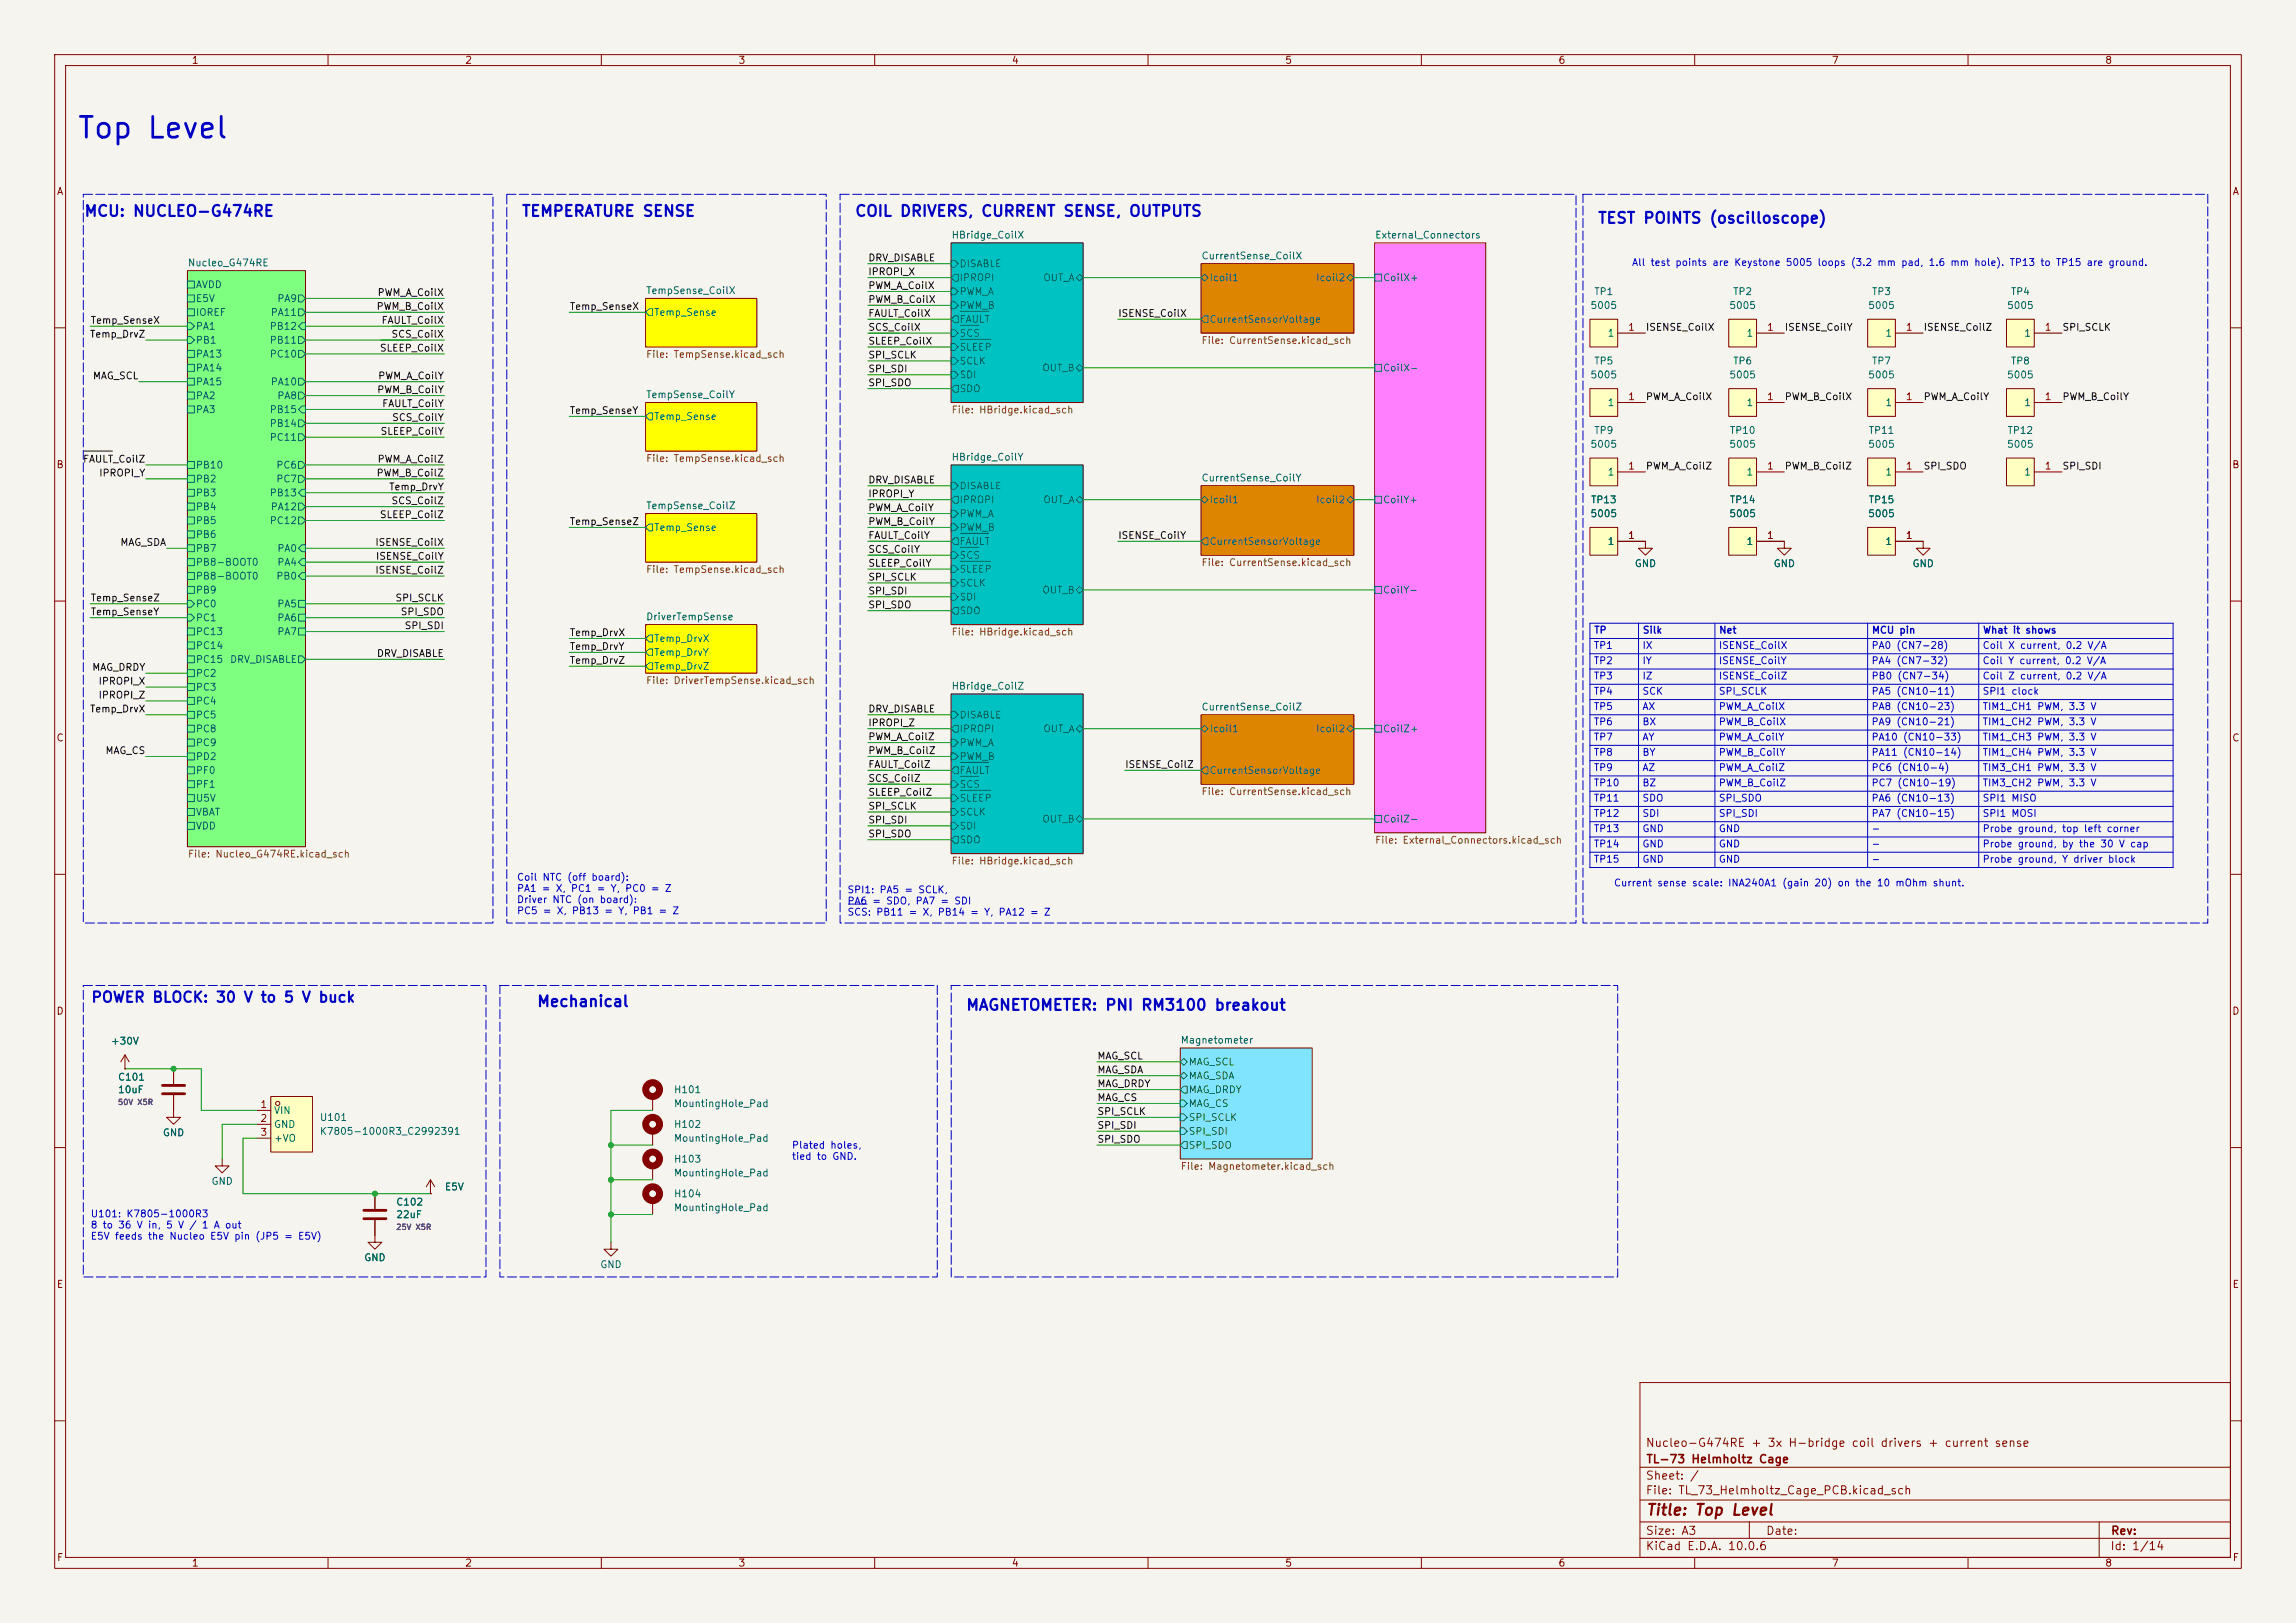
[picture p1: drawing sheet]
<svg xmlns="http://www.w3.org/2000/svg" width="420mm" height="297mm" viewBox="0 0 420 297" stroke-linecap="round" stroke-linejoin="round" font-family="sans-serif">
<defs><g id="words">
<text font-size="3.8" fill="#0000c2" x="14" y="26.3">Top Level</text>
<g font-size="2" fill="#0000c2">
<text x="15.3" y="40.1">MCU: NUCLEO-G474RE</text>
<text x="95.3" y="40.1">TEMPERATURE SENSE</text>
<text x="156.3" y="40.1">COIL DRIVERS, CURRENT SENSE, OUTPUTS</text>
<text x="292.2" y="41.4">TEST POINTS (oscilloscope)</text>
<text x="98.1" y="184.7">Mechanical</text>
<text x="176.6" y="185.4">MAGNETOMETER: PNI RM3100 breakout</text>
</g>
<text font-size="2" fill="#840000" x="301" y="277.8">Title: Top Level</text>
<text font-size="1.9" fill="#0000c2" x="16.6" y="183.9">POWER BLOCK: 30 V to 5 V buck</text>
<g font-size="1.5" fill="#840000">
<text x="300.9" y="265.1">Nucleo-G474RE + 3x H-bridge coil drivers + current sense</text>
<text x="301" y="268.1">TL-73 Helmholtz Cage</text>
<text x="300.9" y="273.8">File: TL_73_Helmholtz_Cage_PCB.kicad_sch</text>
<text x="300.9" y="271.1">Sheet: /</text>
<text x="300.9" y="281.2">Size: A3</text>
<text x="322.9" y="281.2">Date:</text>
<text x="386" y="281.2">Rev:</text>
<text x="300.9" y="284">KiCad E.D.A. 10.0.6</text>
<text x="385.9" y="284">Id: 1/14</text>
</g>
<g font-size="1.3" fill="#840000">
<text x="35" y="12">1</text>
<text x="85" y="12">2</text>
<text x="135" y="12">3</text>
<text x="185" y="12">4</text>
<text x="235" y="12">5</text>
<text x="285" y="12">6</text>
<text x="335" y="12">7</text>
<text x="385" y="12">8</text>
<text x="10.3" y="36">A</text>
<text x="408.3" y="36">A</text>
<text x="10.2" y="86">B</text>
<text x="408.2" y="86">B</text>
<text x="10.2" y="136">C</text>
<text x="408.2" y="136">C</text>
<text x="10.2" y="186">D</text>
<text x="408.2" y="186">D</text>
<text x="10.3" y="236">E</text>
<text x="408.3" y="236">E</text>
<text x="10.3" y="286">F</text>
<text x="35" y="287">1</text>
<text x="85" y="287">2</text>
<text x="135" y="287">3</text>
<text x="185" y="287">4</text>
<text x="235" y="287">5</text>
<text x="285" y="287">6</text>
<text x="335" y="287">7</text>
<text x="385" y="287">8</text>
<text x="408.3" y="286">F</text>
</g>
<g font-size="1.3" fill="#006464">
<text x="174" y="44">HBridge_CoilX</text>
<text x="219.7" y="47.8">CurrentSense_CoilX</text>
<text x="251.4" y="44">External_Connectors</text>
<text x="34.3" y="49">Nucleo_G474RE</text>
<text x="35.7" y="53">AVDD</text>
<text x="175.4" y="49.2">DISABLE</text>
<text x="175.4" y="51.8">IPROPI</text>
<text x="190.7" y="51.8">OUT_A</text>
<text x="221.1" y="51.8">Icoil1</text>
<text x="240.6" y="51.8">Icoil2</text>
<text x="252.9" y="51.8">CoilX+</text>
<text x="35.7" y="55.6">E5V</text>
<text x="35.7" y="58.1">IOREF</text>
<text x="49.4" y="58.1">PA11</text>
<text x="50.6" y="55.6">PA9</text>
<text x="118.1" y="54.1">TempSense_CoilX</text>
<text x="119.5" y="58.1">Temp_Sense</text>
<text x="175.4" y="54.3">PWM_A</text>
<text x="175.4" y="56.8">PWM_B</text>
<text x="175.4" y="59.4">FAULT</text>
<text x="221.1" y="59.4">CurrentSensorVoltage</text>
<text x="290.8" y="56.8">5005</text>
<text x="291.5" y="54.3">TP1</text>
<text x="316.2" y="56.8">5005</text>
<text x="316.9" y="54.3">TP2</text>
<text x="341.6" y="56.8">5005</text>
<text x="342.3" y="54.3">TP3</text>
<text x="367" y="56.8">5005</text>
<text x="367.7" y="54.3">TP4</text>
<text x="35.7" y="60.7">PA1</text>
<text x="35.7" y="63.2">PB1</text>
<text x="35.7" y="65.7">PA13</text>
<text x="49.2" y="60.7">PB12</text>
<text x="49.2" y="63.2">PB11</text>
<text x="49.2" y="65.7">PC10</text>
<text x="175.4" y="61.9">SCS</text>
<text x="175.4" y="64.5">SLEEP</text>
<text x="294" y="61.9">1</text>
<text x="319.4" y="61.9">1</text>
<text x="344.8" y="61.9">1</text>
<text x="370.2" y="61.9">1</text>
<text x="35.7" y="68.3">PA14</text>
<text x="35.7" y="70.8">PA15</text>
<text x="49.4" y="70.8">PA10</text>
<text x="175.4" y="67">SCLK</text>
<text x="175.4" y="69.5">SDI</text>
<text x="190.6" y="68.3">OUT_B</text>
<text x="252.9" y="68.3">CoilX-</text>
<text x="290.8" y="69.5">5005</text>
<text x="291.5" y="67">TP5</text>
<text x="316.2" y="69.5">5005</text>
<text x="316.9" y="67">TP6</text>
<text x="341.6" y="69.5">5005</text>
<text x="342.3" y="67">TP7</text>
<text x="367" y="69.5">5005</text>
<text x="367.7" y="67">TP8</text>
<text x="35.7" y="73.4">PA2</text>
<text x="35.7" y="75.9">PA3</text>
<text x="49.2" y="75.9">PB15</text>
<text x="50.6" y="73.4">PA8</text>
<text x="118.1" y="73.2">TempSense_CoilY</text>
<text x="119.5" y="77.2">Temp_Sense</text>
<text x="175.4" y="72.1">SDO</text>
<text x="294" y="74.6">1</text>
<text x="319.4" y="74.6">1</text>
<text x="344.8" y="74.6">1</text>
<text x="370.2" y="74.6">1</text>
<text x="49.2" y="78.4">PB14</text>
<text x="49.2" y="81">PC11</text>
<text x="290.8" y="82.2">5005</text>
<text x="291.5" y="79.7">TP9</text>
<text x="316.2" y="82.2">5005</text>
<text x="316.3" y="79.7">TP10</text>
<text x="341.6" y="82.2">5005</text>
<text x="341.7" y="79.7">TP11</text>
<text x="367" y="82.2">5005</text>
<text x="367.1" y="79.7">TP12</text>
<text x="35.7" y="86.1">PB10</text>
<text x="35.7" y="88.6">PB2</text>
<text x="50.4" y="86.1">PC6</text>
<text x="50.4" y="88.6">PC7</text>
<text x="174" y="84.6">HBridge_CoilY</text>
<text x="175.4" y="89.9">DISABLE</text>
<text x="219.7" y="88.4">CurrentSense_CoilY</text>
<text x="294" y="87.3">1</text>
<text x="319.4" y="87.3">1</text>
<text x="344.8" y="87.3">1</text>
<text x="370.2" y="87.3">1</text>
<text x="35.7" y="91.1">PB3</text>
<text x="35.7" y="93.7">PB4</text>
<text x="49.2" y="91.1">PB13</text>
<text x="49.4" y="93.7">PA12</text>
<text x="118.1" y="93.5">TempSense_CoilZ</text>
<text x="175.4" y="94.9">PWM_A</text>
<text x="175.4" y="92.4">IPROPI</text>
<text x="190.7" y="92.4">OUT_A</text>
<text x="221.1" y="92.4">Icoil1</text>
<text x="240.6" y="92.4">Icoil2</text>
<text x="252.9" y="92.4">CoilY+</text>
<text x="290.8" y="94.9">5005</text>
<text x="290.9" y="92.4">TP13</text>
<text x="316.2" y="94.9">5005</text>
<text x="316.3" y="92.4">TP14</text>
<text x="341.6" y="94.9">5005</text>
<text x="341.7" y="92.4">TP15</text>
<text x="35.7" y="96.2">PB5</text>
<text x="35.7" y="98.8">PB6</text>
<text x="35.7" y="101.3">PB7</text>
<text x="49.2" y="96.2">PC12</text>
<text x="50.6" y="101.3">PA0</text>
<text x="119.5" y="97.5">Temp_Sense</text>
<text x="175.4" y="97.5">PWM_B</text>
<text x="175.4" y="100">FAULT</text>
<text x="221.1" y="100">CurrentSensorVoltage</text>
<text x="294" y="100">1</text>
<text x="319.4" y="100">1</text>
<text x="344.8" y="100">1</text>
<text x="35.7" y="103.8">PB8-BOOT0</text>
<text x="35.7" y="106.4">PB8-BOOT0</text>
<text x="50.4" y="106.4">PB0</text>
<text x="50.6" y="103.8">PA4</text>
<text x="175.4" y="102.6">SCS</text>
<text x="175.4" y="105.1">SLEEP</text>
<text x="175.4" y="107.6">SCLK</text>
<text x="298.9" y="104.1">GND</text>
<text x="324.3" y="104.1">GND</text>
<text x="349.7" y="104.1">GND</text>
<text x="35.7" y="108.9">PB9</text>
<text x="35.7" y="111.5">PC0</text>
<text x="35.7" y="114">PC1</text>
<text x="50.6" y="111.5">PA5</text>
<text x="50.6" y="114">PA6</text>
<text x="118.1" y="113.8">DriverTempSense</text>
<text x="175.4" y="110.2">SDI</text>
<text x="175.4" y="112.7">SDO</text>
<text x="190.6" y="108.9">OUT_B</text>
<text x="252.9" y="108.9">CoilY-</text>
<text x="35.7" y="116.5">PC13</text>
<text x="35.7" y="119.1">PC14</text>
<text x="50.6" y="116.5">PA7</text>
<text x="119.5" y="117.8">Temp_DrvX</text>
<text x="35.7" y="121.6">PC15</text>
<text x="35.7" y="124.2">PC2</text>
<text x="42" y="121.6">DRV_DISABLE</text>
<text x="119.5" y="120.3">Temp_DrvY</text>
<text x="119.5" y="122.9">Temp_DrvZ</text>
<text x="35.7" y="126.7">PC3</text>
<text x="35.7" y="129.2">PC4</text>
<text x="35.7" y="131.8">PC5</text>
<text x="174" y="126.5">HBridge_CoilZ</text>
<text x="175.4" y="131.8">DISABLE</text>
<text x="219.7" y="130.3">CurrentSense_CoilZ</text>
<text x="35.7" y="134.3">PC8</text>
<text x="35.7" y="136.9">PC9</text>
<text x="175.4" y="136.9">PWM_A</text>
<text x="175.4" y="134.3">IPROPI</text>
<text x="190.7" y="134.3">OUT_A</text>
<text x="221.1" y="134.3">Icoil1</text>
<text x="240.6" y="134.3">Icoil2</text>
<text x="252.9" y="134.3">CoilZ+</text>
<text x="35.7" y="139.4">PD2</text>
<text x="35.7" y="141.9">PF0</text>
<text x="175.4" y="139.4">PWM_B</text>
<text x="175.4" y="141.9">FAULT</text>
<text x="221.1" y="141.9">CurrentSensorVoltage</text>
<text x="35.7" y="144.5">PF1</text>
<text x="35.7" y="147">U5V</text>
<text x="35.7" y="149.6">VBAT</text>
<text x="175.4" y="144.5">SCS</text>
<text x="175.4" y="147">SLEEP</text>
<text x="175.4" y="149.6">SCLK</text>
<text x="35.7" y="152.1">VDD</text>
<text x="175.4" y="152.1">SDI</text>
<text x="175.4" y="154.6">SDO</text>
<text x="190.6" y="150.8">OUT_B</text>
<text x="252.9" y="150.8">CoilZ-</text>
<text x="20.2" y="191.5">+30V</text>
<text x="215.9" y="191.3">Magnetometer</text>
<text x="217.3" y="195.3">MAG_SCL</text>
<text x="217.3" y="197.8">MAG_SDA</text>
<text x="21.5" y="198.1">C101</text>
<text x="21.5" y="200.4">10uF</text>
<text x="123.2" y="200.4">H101</text>
<text x="123.2" y="202.9">MountingHole_Pad</text>
<text x="217.3" y="200.4">MAG_DRDY</text>
<text x="217.3" y="202.9">MAG_CS</text>
<text x="29.7" y="208.2">GND</text>
<text x="50" y="204.2">VIN</text>
<text x="50" y="206.7">GND</text>
<text x="50" y="209.2">+VO</text>
<text x="58.4" y="205.4">U101</text>
<text x="58.4" y="208">K7805-1000R3_C2992391</text>
<text x="123.2" y="206.7">H102</text>
<text x="123.2" y="209.2">MountingHole_Pad</text>
<text x="217.3" y="205.4">SPI_SCLK</text>
<text x="217.3" y="208">SPI_SDI</text>
<text x="123.2" y="213.1">H103</text>
<text x="123.2" y="215.6">MountingHole_Pad</text>
<text x="217.3" y="210.5">SPI_SDO</text>
<text x="38.6" y="217.1">GND</text>
<text x="72.4" y="220.9">C102</text>
<text x="81.3" y="218.1">E5V</text>
<text x="123.2" y="219.4">H104</text>
<text x="123.2" y="221.9">MountingHole_Pad</text>
<text x="72.4" y="223.2">22uF</text>
<text x="66.5" y="231.1">GND</text>
<text x="109.7" y="232.4">GND</text>
</g>
<g font-size="1.3" fill="#0f0f0f">
<text x="158.7" y="50.7">IPROPI_X</text>
<text x="158.7" y="48.1">DRV_DISABLE</text>
<text x="158.7" y="53.2">PWM_A_CoilX</text>
<text x="16.5" y="59.6">Temp_SenseX</text>
<text x="68.8" y="57">PWM_B_CoilX</text>
<text x="69" y="54.5">PWM_A_CoilX</text>
<text x="69.7" y="59.6">FAULT_CoilX</text>
<text x="104.1" y="57">Temp_SenseX</text>
<text x="158.7" y="58.3">FAULT_CoilX</text>
<text x="158.7" y="55.8">PWM_B_CoilX</text>
<text x="204.4" y="58.3">ISENSE_CoilX</text>
<text x="16.3" y="62.1">Temp_DrvZ</text>
<text x="69.4" y="64.6">SLEEP_CoilX</text>
<text x="71.5" y="62.1">SCS_CoilX</text>
<text x="158.7" y="63.4">SLEEP_CoilX</text>
<text x="158.7" y="60.8">SCS_CoilX</text>
<text x="158.7" y="65.9">SPI_SCLK</text>
<text x="301" y="60.8">ISENSE_CoilX</text>
<text x="326.4" y="60.8">ISENSE_CoilY</text>
<text x="351.8" y="60.8">ISENSE_CoilZ</text>
<text x="377.2" y="60.8">SPI_SCLK</text>
<text x="16.9" y="69.7">MAG_SCL</text>
<text x="69.1" y="69.7">PWM_A_CoilY</text>
<text x="158.7" y="71">SPI_SDO</text>
<text x="158.7" y="68.5">SPI_SDI</text>
<text x="68.9" y="72.3">PWM_B_CoilY</text>
<text x="69.8" y="74.8">FAULT_CoilY</text>
<text x="71.6" y="77.3">SCS_CoilY</text>
<text x="104.1" y="76.1">Temp_SenseY</text>
<text x="301" y="73.5">PWM_A_CoilX</text>
<text x="326.4" y="73.5">PWM_B_CoilX</text>
<text x="351.8" y="73.5">PWM_A_CoilY</text>
<text x="377.2" y="73.5">PWM_B_CoilY</text>
<text x="69.5" y="79.9">SLEEP_CoilY</text>
<text x="15.1" y="85">FAULT_CoilZ</text>
<text x="18" y="87.5">IPROPI_Y</text>
<text x="68.8" y="87.5">PWM_B_CoilZ</text>
<text x="69" y="85">PWM_A_CoilZ</text>
<text x="158.7" y="88.8">DRV_DISABLE</text>
<text x="301" y="86.2">PWM_A_CoilZ</text>
<text x="326.4" y="86.2">PWM_B_CoilZ</text>
<text x="351.8" y="86.2">SPI_SDO</text>
<text x="377.2" y="86.2">SPI_SDI</text>
<text x="69.4" y="95.1">SLEEP_CoilZ</text>
<text x="71.1" y="90">Temp_DrvY</text>
<text x="71.5" y="92.6">SCS_CoilZ</text>
<text x="158.7" y="93.9">PWM_A_CoilY</text>
<text x="158.7" y="91.3">IPROPI_Y</text>
<text x="21.9" y="100.2">MAG_SDA</text>
<text x="68.5" y="100.2">ISENSE_CoilX</text>
<text x="104.1" y="96.4">Temp_SenseZ</text>
<text x="158.7" y="96.4">PWM_B_CoilY</text>
<text x="158.7" y="98.9">FAULT_CoilY</text>
<text x="158.7" y="101.5">SCS_CoilY</text>
<text x="204.4" y="98.9">ISENSE_CoilY</text>
<text x="68.5" y="105.3">ISENSE_CoilZ</text>
<text x="68.7" y="102.7">ISENSE_CoilY</text>
<text x="158.7" y="106.6">SPI_SCLK</text>
<text x="158.7" y="104">SLEEP_CoilY</text>
<text x="16.5" y="110.4">Temp_SenseZ</text>
<text x="16.5" y="112.9">Temp_SenseY</text>
<text x="72.2" y="110.4">SPI_SCLK</text>
<text x="73.2" y="112.9">SPI_SDO</text>
<text x="158.7" y="111.6">SPI_SDO</text>
<text x="158.7" y="109.1">SPI_SDI</text>
<text x="73.9" y="115.4">SPI_SDI</text>
<text x="104.1" y="116.7">Temp_DrvX</text>
<text x="104.1" y="119.3">Temp_DrvY</text>
<text x="16.8" y="123.1">MAG_DRDY</text>
<text x="17.9" y="125.6">IPROPI_X</text>
<text x="68.8" y="120.5">DRV_DISABLE</text>
<text x="104.1" y="121.8">Temp_DrvZ</text>
<text x="16.3" y="130.7">Temp_DrvX</text>
<text x="17.9" y="128.1">IPROPI_Z</text>
<text x="158.7" y="130.7">DRV_DISABLE</text>
<text x="158.7" y="133.2">IPROPI_Z</text>
<text x="158.7" y="135.8">PWM_A_CoilZ</text>
<text x="19.2" y="138.3">MAG_CS</text>
<text x="158.7" y="143.4">SCS_CoilZ</text>
<text x="158.7" y="140.8">FAULT_CoilZ</text>
<text x="158.7" y="138.3">PWM_B_CoilZ</text>
<text x="205.7" y="140.8">ISENSE_CoilZ</text>
<text x="158.7" y="148.5">SPI_SCLK</text>
<text x="158.7" y="145.9">SLEEP_CoilZ</text>
<text x="158.7" y="151">SPI_SDI</text>
<text x="158.7" y="153.5">SPI_SDO</text>
<text x="200.6" y="194.2">MAG_SCL</text>
<text x="200.6" y="196.7">MAG_SDA</text>
<text x="200.6" y="199.3">MAG_DRDY</text>
<text x="200.6" y="201.8">MAG_CS</text>
<text x="200.6" y="209.4">SPI_SDO</text>
<text x="200.6" y="204.3">SPI_SCLK</text>
<text x="200.6" y="206.9">SPI_SDI</text>
</g>
<g font-size="1.3" fill="#0000c2">
<text x="298.4" y="49">All test points are Keystone 5005 loops (3.2 mm pad, 1.6 mm hole). TP13 to TP15 are ground.</text>
<text x="291.4" y="119.1">TP1</text>
<text x="291.5" y="116.3">TP</text>
<text x="300.3" y="119.1">IX</text>
<text x="300.4" y="116.3">Silk</text>
<text x="314.3" y="119.1">ISENSE_CoilX</text>
<text x="314.4" y="116.3">Net</text>
<text x="342.2" y="119.1">PA0 (CN7-28)</text>
<text x="342.3" y="116.3">MCU pin</text>
<text x="362.6" y="119.1">Coil X current, 0.2 V/A</text>
<text x="362.6" y="116.3">What it shows</text>
<text x="291.4" y="121.8">TP2</text>
<text x="291.4" y="124.6">TP3</text>
<text x="300.3" y="121.8">IY</text>
<text x="300.3" y="124.6">IZ</text>
<text x="314.3" y="121.8">ISENSE_CoilY</text>
<text x="314.3" y="124.6">ISENSE_CoilZ</text>
<text x="342.2" y="121.8">PA4 (CN7-32)</text>
<text x="342.2" y="124.6">PB0 (CN7-34)</text>
<text x="362.6" y="121.8">Coil Y current, 0.2 V/A</text>
<text x="362.6" y="124.6">Coil Z current, 0.2 V/A</text>
<text x="291.4" y="127.4">TP4</text>
<text x="291.4" y="130.2">TP5</text>
<text x="300.3" y="127.4">SCK</text>
<text x="300.3" y="130.2">AX</text>
<text x="314.3" y="127.4">SPI_SCLK</text>
<text x="314.3" y="130.2">PWM_A_CoilX</text>
<text x="342.2" y="127.4">PA5 (CN10-11)</text>
<text x="342.2" y="130.2">PA8 (CN10-23)</text>
<text x="362.6" y="127.4">SPI1 clock</text>
<text x="362.6" y="130.2">TIM1_CH1 PWM, 3.3 V</text>
<text x="291.4" y="133">TP6</text>
<text x="291.4" y="135.8">TP7</text>
<text x="300.3" y="133">BX</text>
<text x="300.3" y="135.8">AY</text>
<text x="314.3" y="133">PWM_B_CoilX</text>
<text x="314.3" y="135.8">PWM_A_CoilY</text>
<text x="342.2" y="133">PA9 (CN10-21)</text>
<text x="342.2" y="135.8">PA10 (CN10-33)</text>
<text x="362.6" y="133">TIM1_CH2 PWM, 3.3 V</text>
<text x="362.6" y="135.8">TIM1_CH3 PWM, 3.3 V</text>
<text x="291.4" y="138.6">TP8</text>
<text x="291.4" y="141.4">TP9</text>
<text x="300.3" y="138.6">BY</text>
<text x="300.3" y="141.4">AZ</text>
<text x="314.3" y="138.6">PWM_B_CoilY</text>
<text x="314.3" y="141.4">PWM_A_CoilZ</text>
<text x="342.2" y="138.6">PA11 (CN10-14)</text>
<text x="342.2" y="141.4">PC6 (CN10-4)</text>
<text x="362.6" y="138.6">TIM1_CH4 PWM, 3.3 V</text>
<text x="362.6" y="141.4">TIM3_CH1 PWM, 3.3 V</text>
<text x="291.4" y="144.2">TP10</text>
<text x="291.4" y="147">TP11</text>
<text x="291.4" y="149.8">TP12</text>
<text x="300.3" y="144.2">BZ</text>
<text x="300.3" y="147">SDO</text>
<text x="300.3" y="149.8">SDI</text>
<text x="314.3" y="144.2">PWM_B_CoilZ</text>
<text x="314.3" y="147">SPI_SDO</text>
<text x="314.3" y="149.8">SPI_SDI</text>
<text x="342.2" y="144.2">PC7 (CN10-19)</text>
<text x="342.2" y="147">PA6 (CN10-13)</text>
<text x="342.2" y="149.8">PA7 (CN10-15)</text>
<text x="362.6" y="144.2">TIM3_CH2 PWM, 3.3 V</text>
<text x="362.6" y="147">SPI1 MISO</text>
<text x="362.6" y="149.8">SPI1 MOSI</text>
<text x="291.4" y="152.6">TP13</text>
<text x="291.4" y="155.4">TP14</text>
<text x="300.3" y="152.6">GND</text>
<text x="300.3" y="155.4">GND</text>
<text x="314.3" y="152.6">GND</text>
<text x="314.3" y="155.4">GND</text>
<text x="342.2" y="152.6">-</text>
<text x="342.2" y="155.4">-</text>
<text x="362.6" y="152.6">Probe ground, top left corner</text>
<text x="362.6" y="155.4">Probe ground, by the 30 V cap</text>
<text x="94.5" y="161.5">Coil NTC (off board):</text>
<text x="291.4" y="158.2">TP15</text>
<text x="300.3" y="158.2">GND</text>
<text x="314.3" y="158.2">GND</text>
<text x="342.2" y="158.2">-</text>
<text x="362.6" y="158.2">Probe ground, Y driver block</text>
<text x="94.5" y="163.5">PA1 = X, PC1 = Y, PC0 = Z</text>
<text x="94.5" y="165.6">Driver NTC (on board):</text>
<text x="94.5" y="167.6">PC5 = X, PB13 = Y, PB1 = Z</text>
<text x="154.9" y="163.8">SPI1: PA5 = SCLK,</text>
<text x="154.9" y="165.8">PA6 = SDO, PA7 = SDI</text>
<text x="154.9" y="167.9">SCS: PB11 = X, PB14 = Y, PA12 = Z</text>
<text x="295.1" y="162.5">Current sense scale: INA240A1 (gain 20) on the 10 mOhm shunt.</text>
<text x="144.8" y="210.5">Plated holes,</text>
<text x="144.8" y="212.6">tied to GND.</text>
<text x="16.5" y="223.1">U101: K7805-1000R3</text>
<text x="16.5" y="225.1">8 to 36 V in, 5 V / 1 A out</text>
<text x="16.5" y="227.2">E5V feeds the Nucleo E5V pin (JP5 = E5V)</text>
</g>
<g font-size="1.3" fill="#725600">
<text x="118.1" y="65.8">File: TempSense.kicad_sch</text>
<text x="219.7" y="63.3">File: CurrentSense.kicad_sch</text>
<text x="174" y="76">File: HBridge.kicad_sch</text>
<text x="118.1" y="84.8">File: TempSense.kicad_sch</text>
<text x="118.1" y="105.2">File: TempSense.kicad_sch</text>
<text x="219.7" y="103.9">File: CurrentSense.kicad_sch</text>
<text x="174" y="116.6">File: HBridge.kicad_sch</text>
<text x="118.1" y="125.5">File: DriverTempSense.kicad_sch</text>
<text x="219.7" y="145.8">File: CurrentSense.kicad_sch</text>
<text x="251.4" y="154.7">File: External_Connectors.kicad_sch</text>
<text x="34.3" y="157.2">File: Nucleo_G474RE.kicad_sch</text>
<text x="174" y="158.5">File: HBridge.kicad_sch</text>
<text x="215.9" y="214.4">File: Magnetometer.kicad_sch</text>
</g>
<g font-size="1.3" fill="#a90000">
<text x="297.7" y="60.8">1</text>
<text x="323.1" y="60.8">1</text>
<text x="348.5" y="60.8">1</text>
<text x="373.9" y="60.8">1</text>
<text x="297.7" y="73.5">1</text>
<text x="323.1" y="73.5">1</text>
<text x="348.5" y="73.5">1</text>
<text x="373.9" y="73.5">1</text>
<text x="297.7" y="86.2">1</text>
<text x="323.1" y="86.2">1</text>
<text x="348.5" y="86.2">1</text>
<text x="373.9" y="86.2">1</text>
<text x="297.7" y="98.9">1</text>
<text x="323.1" y="98.9">1</text>
<text x="348.5" y="98.9">1</text>
<text x="47.5" y="203.1">1</text>
<text x="47.5" y="205.6">2</text>
<text x="47.5" y="208.1">3</text>
</g>
<g font-size="1" fill="#840084">
<text x="21.5" y="202.4">50V X5R</text>
<text x="72.4" y="225.3">25V X5R</text>
</g>
</g></defs>
<path d="M0 0h420v297h-420z" fill="#f5f4ef" stroke="#f5f4ef" stroke-width=".18"/>
<g fill="none" stroke="#840000" stroke-width=".18">
<path d="M10 10h400v277h-400zM12 12h396v273h-396zM60 10v2M110 10v2M160 10v2M210 10v2M260 10v2M310 10v2M360 10v2M34.3 49.5h21.6v105.4h-21.6zM118.1 54.6h20.3v8.9h-20.3zM174 44.5h24.1v29.2h-24.1z"/>
<path d="M219.7 48.3h27.9v12.7h-27.9zM251.5 44.5h20.3v107.9h-20.3zM10 60h2M118.1 73.7h20.3v8.9h-20.3zM408 60h2M118.1 94h20.3v8.9h-20.3zM174 85.1h24.1v29.2h-24.1zM219.7 88.9h27.9v12.7h-27.9zM10 110h2M118.1 114.3h20.3v8.9h-20.3zM408 110h2M174 127h24.1v29.2h-24.1z"/>
<path d="M219.7 130.8h27.9v12.7h-27.9zM10 160h2M408 160h2M215.9 191.8h24.1v20.3h-24.1zM10 210h2M408 210h2M300 253h108v32h-108zM10 260h2M300 278.5h108M300 274.5h108M300 268.5h108M320 278.5v3"/>
<path d="M384 278.5v6.5M408 260h2M60 285v2M110 285v2M160 285v2M210 285v2M260 285v2M300 281.5h108M310 285v2M360 285v2"/>
</g>
<path d="M34.3 49.5h21.6v105.4h-21.6z" fill="#7fff7f" stroke="#7fff7f" stroke-width=".18"/>
<g fill="#ff0" stroke="#ff0" stroke-width=".18">
<path d="M118.1 114.3h20.3v8.9h-20.3z"/>
<path d="M118.1 54.6h20.3v8.9h-20.3z"/>
<path d="M118.1 94h20.3v8.9h-20.3z"/>
<path d="M118.1 73.7h20.3v8.9h-20.3z"/>
</g>
<g fill="#dd8500" stroke="#dd8500" stroke-width=".18">
<path d="M219.7 48.3h27.9v12.7h-27.9z"/>
<path d="M219.7 130.8h27.9v12.7h-27.9z"/>
<path d="M219.7 88.9h27.9v12.7h-27.9z"/>
</g>
<g fill="#00c2c2" stroke="#00c2c2" stroke-width=".18">
<path d="M174 127h24.1v29.2h-24.1z"/>
<path d="M174 85.1h24.1v29.2h-24.1z"/>
<path d="M174 44.5h24.1v29.2h-24.1z"/>
</g>
<path d="M215.9 191.8h24.1v20.3h-24.1z" fill="#80e4ff" stroke="#80e4ff" stroke-width=".18"/>
<path d="M251.5 44.5h20.3v107.9h-20.3z" fill="#ff7fff" stroke="#ff7fff" stroke-width=".18"/>
<g fill="none" stroke="#006464" stroke-width=".18">
<path d="M34.3 51.4h1.3v1.3h-1.3zM34.3 54h1.3v1.2h-1.3zM34.3 56.5h1.3v1.3h-1.3zM34.3 59.1h.6l.7 .6-.7 .6h-.6zM54.6 54h.6l.7 .6-.7 .6h-.6zM54.6 56.5h.6l.7 .7-.7 .6h-.6zM55.2 59.1h.7v1.2h-.7l-.6-.6zM118.7 56.5h.7v1.3h-.7l-.6-.6zM174 52.7h.6l.7 .6-.7 .7h-.6zM174 55.2h.6l.7 .7-.7 .6h-.6zM174 47.6h.6l.7 .7-.7 .6h-.6zM174.6 57.8h.7v1.3h-.7l-.6-.7z"/>
<path d="M174.6 50.2h.7v1.2h-.7l-.6-.6zM175.7 57h5.2M175.7 59.5h3.4M196.8 50.8l.7-.6 .6 .6-.6 .6zM219.7 50.8l.6-.6 .7 .6-.7 .6zM220.3 57.8h.7v1.3h-.7l-.6-.7zM246.4 50.8l.6-.6 .6 .6-.6 .6zM251.5 50.2h1.2v1.2h-1.2zM34.3 61.6h.6l.7 .6-.7 .7h-.6zM34.3 64.1h1.3v1.3h-1.3zM34.3 66.7h1.3v1.2h-1.3zM34.3 69.2h1.3v1.3h-1.3z"/>
<path d="M34.3 71.8h1.3v1.2h-1.3zM34.3 74.3h1.3v1.3h-1.3zM54.6 61.6h.6l.7 .6-.7 .7h-.6zM54.6 64.1h.6l.7 .7-.7 .6h-.6zM54.6 69.2h.6l.7 .7-.7 .6h-.6zM54.6 71.8h.6l.7 .6-.7 .6h-.6zM54.6 76.8h.6l.7 .7-.7 .6h-.6zM54.6 79.4h.6l.7 .6-.7 .6h-.6zM55.2 74.3h.7v1.3h-.7l-.6-.7zM118.1 76.2l.6-.6h.7v1.2h-.7zM174 60.3h.6l.7 .7-.7 .6h-.6zM174 62.9h.6l.7 .6-.7 .6h-.6z"/>
<path d="M174 65.4h.6l.7 .6-.7 .7h-.6zM174 67.9h.6l.7 .7-.7 .6h-.6zM174.6 70.5h.7v1.3h-.7l-.6-.7zM175.7 62.1h5.5M196.8 67.3l.7-.6 .6 .6-.6 .6zM251.5 66.7h1.2v1.2h-1.2zM34.3 84.5h1.3v1.2h-1.3zM34.3 87h1.3v1.3h-1.3zM34.3 89.5h1.3v1.3h-1.3zM34.3 92.1h1.3v1.2h-1.3zM34.3 94.6h1.3v1.3h-1.3zM34.3 97.2h1.3v1.2h-1.3z"/>
<path d="M34.3 99.7h1.3v1.3h-1.3zM54.6 84.5h.6l.7 .6-.7 .6h-.6zM54.6 87h.6l.7 .6-.7 .7h-.6zM54.6 92.1h.6l.7 .6-.7 .6h-.6zM54.6 94.6h.6l.7 .7-.7 .6h-.6zM55.2 89.5h.7v1.3h-.7l-.6-.6zM55.2 99.7h.7v1.3h-.7l-.6-.7zM118.7 95.9h.7v1.3h-.7l-.6-.7zM174 93.3h.6l.7 .7-.7 .6h-.6zM174 95.9h.6l.7 .6-.7 .7h-.6zM174 88.3h.6l.7 .6-.7 .6h-.6zM174.6 98.4h.7v1.3h-.7l-.6-.6z"/>
<path d="M174.6 90.8h.7v1.3h-.7l-.6-.7zM175.7 97.6h5.2M196.8 91.4l.7-.6 .6 .6-.6 .7zM219.7 91.4l.6-.6 .7 .6-.7 .7zM220.3 98.4h.7v1.3h-.7l-.6-.6zM246.4 91.4l.6-.6 .6 .6-.6 .7zM251.5 90.8h1.2v1.3h-1.2zM34.3 102.2h1.3v1.3h-1.3zM34.3 104.8h1.3v1.2h-1.3zM34.3 107.3h1.3v1.3h-1.3zM34.3 109.9h.6l.7 .6-.7 .6h-.6zM34.3 112.4h.6l.7 .6-.7 .7h-.6z"/>
<path d="M34.3 114.9h1.3v1.3h-1.3zM34.3 117.5h1.3v1.2h-1.3zM54.6 109.9h1.3v1.2h-1.3zM54.6 112.4h1.3v1.3h-1.3zM54.6 114.9h1.3v1.3h-1.3zM55.2 102.2h.7v1.3h-.7l-.6-.6zM55.2 104.8h.7v1.2h-.7l-.6-.6zM118.1 116.8l.6-.6h.7v1.3h-.7zM118.7 118.7h.7v1.3h-.7l-.6-.6zM174 101h.6l.7 .6-.7 .6h-.6zM174 103.5h.6l.7 .6-.7 .7h-.6zM174 106h.6l.7 .7-.7 .6h-.6z"/>
<path d="M174 108.6h.6l.7 .6-.7 .7h-.6zM174.6 111.1h.7v1.3h-.7l-.6-.6zM175.7 100.2h3.4M175.7 102.7h5.5M196.8 108l.7-.7 .6 .7-.6 .6zM251.5 107.3h1.2v1.3h-1.2zM34.3 120h1.3v1.3h-1.3zM34.3 122.6h1.3v1.2h-1.3zM34.3 125.1h1.3v1.3h-1.3zM34.3 127.6h1.3v1.3h-1.3zM34.3 130.2h1.3v1.2h-1.3zM34.3 132.7h1.3v1.3h-1.3z"/>
<path d="M34.3 135.3h1.3v1.2h-1.3zM34.3 137.8h1.3v1.3h-1.3zM54.6 120h.6l.7 .7-.7 .6h-.6zM118.1 121.9l.6-.6h.7v1.3h-.7zM174 135.3h.6l.7 .6-.7 .6h-.6zM174 137.8h.6l.7 .6-.7 .7h-.6zM174 130.2h.6l.7 .6-.7 .6h-.6zM174.6 132.7h.7v1.3h-.7l-.6-.6zM175.7 139.5h5.2M196.8 133.4l.7-.7 .6 .7-.6 .6zM219.7 133.4l.6-.7 .7 .7-.7 .6zM246.4 133.4l.6-.7 .6 .7-.6 .6z"/>
<path d="M251.5 132.7h1.2v1.3h-1.2zM34.3 140.3h1.3v1.3h-1.3zM34.3 142.9h1.3v1.2h-1.3zM34.3 145.4h1.3v1.3h-1.3zM34.3 148h1.3v1.2h-1.3zM34.3 150.5h1.3v1.3h-1.3zM174 142.9h.6l.7 .6-.7 .6h-.6zM174 145.4h.6l.7 .7-.7 .6h-.6zM174 148h.6l.7 .6-.7 .6h-.6zM174 150.5h.6l.7 .6-.7 .7h-.6zM174.6 140.3h.7v1.3h-.7l-.6-.6zM174.6 153h.7v1.3h-.7l-.6-.6z"/>
<path d="M175.7 142.1h3.4M175.7 144.6h5.5M196.8 149.9l.7-.7 .6 .7-.6 .6zM220.3 140.3h.7v1.3h-.7l-.6-.6zM251.5 149.2h1.2v1.3h-1.2zM215.9 194.3l.6-.6 .7 .6-.7 .6zM215.9 196.9l.6-.7 .7 .7-.7 .6zM216.5 198.8h.7v1.2h-.7l-.6-.6zM215.9 201.3h.6l.7 .6-.7 .7h-.6zM215.9 203.8h.6l.7 .7-.7 .6h-.6zM215.9 206.4h.6l.7 .6-.7 .6h-.6zM216.5 208.9h.7v1.3h-.7l-.6-.6z"/>
</g>
<path d="M49.5 200.7h7.6v10.1h-7.6z" fill="#ffffc2"/>
<g fill="none" stroke="#840000" stroke-width=".18">
<path d="M47 203.2h2.5M47 205.7h2.5M47 208.3h2.5M49.5 200.7h7.6v10.1h-7.6z"/>
<circle cx="50.8" cy="201.9" r=".38"/>
</g>
<path d="M341.6 96.5h5.1v5.1h-5.1z" fill="#ffffc2"/>
<path d="M341.6 96.5h5.1v5.1h-5.1zM346.7 99.1h5.1M68.6 218.4v2.8M68.6 223.3v4h1.2l-1.2 1.3-1.3-1.3h1.3" fill="none" stroke="#840000" stroke-width=".18"/>
<path d="M66.5 221.5h4.1M66.5 223h4.1" fill="none" stroke="#840000" stroke-width=".51"/>
<path d="M341.6 83.8h5.1v5.1h-5.1z" fill="#ffffc2"/>
<path d="M341.6 83.8h5.1v5.1h-5.1zM346.7 86.4h5.1M31.7 203.2v1.3h1.3l-1.3 1.2-1.2-1.2h1.2" fill="none" stroke="#840000" stroke-width=".18"/>
<path d="M341.6 58.4h5.1v5.1h-5.1z" fill="#ffffc2"/>
<path d="M341.6 58.4h5.1v5.1h-5.1zM346.7 61h5.1" fill="none" stroke="#840000" stroke-width=".18"/>
<path d="M367 58.4h5.1v5.1h-5.1z" fill="#ffffc2"/>
<path d="M367 58.4h5.1v5.1h-5.1zM372.1 61h5.1" fill="none" stroke="#840000" stroke-width=".18"/>
<path d="M367 71.1h5.1v5.1h-5.1z" fill="#ffffc2"/>
<path d="M367 71.1h5.1v5.1h-5.1zM372.1 73.7h5.1M301 99.1v1.2h1.3l-1.3 1.3-1.3-1.3h1.3" fill="none" stroke="#840000" stroke-width=".18"/>
<path d="M341.6 71.1h5.1v5.1h-5.1z" fill="#ffffc2"/>
<path d="M341.6 71.1h5.1v5.1h-5.1zM346.7 73.7h5.1" fill="none" stroke="#840000" stroke-width=".18"/>
<path d="M290.8 83.8h5.1v5.1h-5.1z" fill="#ffffc2"/>
<path d="M290.8 83.8h5.1v5.1h-5.1zM295.9 86.4h5.1M78.7 218.4h.1M78.7 215.9l-.7 1.3M78.7 215.9l.8 1.3M78.7 215.9v2.5M111.8 227.3v1.3h1.2l-1.2 1.3-1.3-1.3h1.3" fill="none" stroke="#840000" stroke-width=".18"/>
<path d="M316.2 71.1h5.1v5.1h-5.1z" fill="#ffffc2"/>
<path d="M316.2 71.1h5.1v5.1h-5.1zM321.3 73.7h5.1" fill="none" stroke="#840000" stroke-width=".18"/>
<path d="M290.8 58.4h5.1v5.1h-5.1z" fill="#ffffc2"/>
<path d="M290.8 58.4h5.1v5.1h-5.1zM295.9 61h5.1" fill="none" stroke="#840000" stroke-width=".18"/>
<path d="M316.2 58.4h5.1v5.1h-5.1z" fill="#ffffc2"/>
<path d="M316.2 58.4h5.1v5.1h-5.1zM321.3 61h5.1" fill="none" stroke="#840000" stroke-width=".18"/>
<path d="M290.8 96.5h5.1v5.1h-5.1z" fill="#ffffc2"/>
<path d="M290.8 96.5h5.1v5.1h-5.1zM295.9 99.1h5.1" fill="none" stroke="#840000" stroke-width=".18"/>
<path d="M290.8 71.1h5.1v5.1h-5.1z" fill="#ffffc2"/>
<path d="M290.8 71.1h5.1v5.1h-5.1zM295.9 73.7h5.1M326.4 99.1v1.2h1.3l-1.3 1.3-1.3-1.3h1.3M351.8 99.1v1.2h1.3l-1.3 1.3-1.3-1.3h1.3M22.9 195.6h.1M22.9 193l-.8 1.3M22.9 193l.7 1.3M22.9 193v2.6" fill="none" stroke="#840000" stroke-width=".18"/>
<path d="M367 83.8h5.1v5.1h-5.1z" fill="#ffffc2"/>
<path d="M367 83.8h5.1v5.1h-5.1zM372.1 86.4h5.1M119.4 200.7v2.5M119.4 207v2.6M119.4 213.4v2.5M119.4 219.7v2.5" fill="none" stroke="#840000" stroke-width=".18"/>
<g fill="none" stroke="#840000" stroke-width="1.3">
<circle cx="119.4" cy="199.4" r="1.27"/>
<circle cx="119.4" cy="205.7" r="1.27"/>
<circle cx="119.4" cy="212.1" r="1.27"/>
<circle cx="119.4" cy="218.4" r="1.27"/>
</g>
<path d="M316.2 83.8h5.1v5.1h-5.1z" fill="#ffffc2"/>
<path d="M316.2 83.8h5.1v5.1h-5.1zM321.3 86.4h5.1" fill="none" stroke="#840000" stroke-width=".18"/>
<path d="M316.2 96.5h5.1v5.1h-5.1z" fill="#ffffc2"/>
<path d="M295.9 99.1h5.1M316.2 96.5h5.1v5.1h-5.1zM321.3 99.1h5.1M346.7 99.1h5.1M22.9 195.6h.1M31.7 195.6v2.8M31.7 200.4v2.8M40.6 212.1v1.3h1.3l-1.3 1.2-1.2-1.2h1.2M68.6 218.4v2.8M78.7 218.4h.1M68.6 223.3v2.8" fill="none" stroke="#840000" stroke-width=".18"/>
<path d="M29.7 198.6h4.1M29.7 200.2h4.1" fill="none" stroke="#840000" stroke-width=".51"/>
<g fill="none" stroke="#0f0f0f" stroke-width=".18">
<path d="M69.9 57.1h5.3M71.8 59.7h3.4M159 55.9h5.2M159 58.4h3.4M69.6 62.2h5.6M69.8 77.5h5.5M70.1 72.4h5.2M71.9 74.9h3.4M159 61h5.5M15.3 82.5h5.3M69.6 92.7h5.6M71.8 90.2h3.4"/>
<path d="M159 96.5h5.2M159 99.1h3.4M159 101.6h5.5M159 138.4h5.2M159 141h3.4M159 143.5h5.5"/>
</g>
<g fill="none" stroke="#0000c2" stroke-width=".18">
<path d="M290.8 116.8h106.7M290.8 119.6h106.7M290.8 114h106.7v44.8h-106.7zM299.7 114v44.8M313.7 114v44.8M341.6 114v44.8M361.9 114v44.8M290.8 122.4h106.7M290.8 125.2h106.7M290.8 128h106.7M290.8 130.8h106.7M290.8 133.6h106.7"/>
<path d="M290.8 136.4h106.7M290.8 139.2h106.7M290.8 142h106.7M290.8 144.8h106.7M290.8 147.6h106.7M290.8 150.4h106.7M290.8 153.2h106.7M290.8 156h106.7M155.2 165.4h3.4"/>
</g>
<g fill="none" stroke="#009600" stroke-width=".18">
<path d="M16.5 59.7h17.8M55.9 59.7h25.4M55.9 54.6h25.4M55.9 57.2h25.4M104.1 57.2h14M158.7 50.8h15.3M158.7 58.4h15.3M158.7 55.9h15.3M158.7 48.3h15.3M158.7 53.3h15.3M198.1 50.8h21.6M204.5 58.4h15.2"/>
<path d="M247.6 50.8h3.9M25.4 69.9h8.9M26.7 62.2h7.6M55.9 62.2h25.4M55.9 69.9h25.4M55.9 72.4h25.4M55.9 74.9h25.4M55.9 77.5h25.4M55.9 64.8h25.4M104.1 76.2h14M158.7 71.1h15.3M158.7 63.5h15.3"/>
<path d="M158.7 66h15.3M158.7 68.6h15.3M158.7 61h15.3M198.1 67.3h53.4M26.7 87.6h7.6M26.7 85.1h7.6M55.9 87.6h25.4M55.9 85.1h25.4M55.9 95.3h25.4M55.9 90.2h25.4M55.9 80h25.4M55.9 92.7h25.4"/>
<path d="M104.1 96.5h14M158.7 99.1h15.3M158.7 96.5h15.3M158.7 91.4h15.3M158.7 88.9h15.3M158.7 94h15.3M198.1 91.4h21.6M204.5 99.1h15.2M247.6 91.4h3.9M16.5 110.5h17.8M16.5 113h17.8M30.5 100.3h3.8"/>
<path d="M55.9 110.5h25.4M55.9 113h25.4M55.9 100.3h25.4M55.9 102.9h25.4M55.9 105.4h25.4M55.9 115.6h25.4M104.1 116.8h14M104.1 119.4h14M158.7 104.1h15.3M158.7 101.6h15.3M158.7 111.8h15.3M158.7 106.7h15.3"/>
<path d="M158.7 109.2h15.3M198.1 108h53.4M26.7 130.8h7.6M26.7 138.4h7.6M26.7 123.2h7.6M26.7 128.3h7.6M26.7 125.7h7.6M55.9 120.7h25.4M104.1 121.9h14M158.7 133.4h15.3M158.7 130.8h15.3M158.7 138.4h15.3"/>
<path d="M158.7 135.9h15.3M198.1 133.4h21.6M247.6 133.4h3.9M158.7 141h15.3M158.7 153.7h15.3M158.7 146.1h15.3M158.7 151.1h15.3M158.7 143.5h15.3M158.7 148.6h15.3M198.1 149.9h53.4M205.7 141h14M22.9 195.6h13.9v7.6h10.2"/>
<path d="M200.7 194.3h15.2M200.7 196.9h15.2M200.7 199.4h15.2M47 208.3h-2.6v10.1h34.3M47 205.7h-6.4v6.4M111.8 209.6h7.6M111.8 215.9h7.6M119.4 203.2h-7.6v24.1M200.7 204.5h15.2M200.7 201.9h15.2M200.7 207h15.2M200.7 209.6h15.2"/>
<path d="M111.8 222.2h7.6"/>
</g>
<path d="M15.2 35.6h75v133.3h-75zM92.7 35.6h58.4v133.3h-58.4zM153.7 35.6h134.6v133.3h-134.6zM289.6 35.6h114.3v133.3h-114.3zM15.2 180.3h73.7v53.4h-73.7zM91.4 180.3h80v53.4h-80zM174 180.3h121.9v53.4h-121.9z" fill="none" stroke="#0000c2" stroke-width=".18" stroke-dasharray="1.7 .6"/>
<g fill="#009600" stroke="#009600" stroke-width=".18">
<circle cx="111.8" cy="222.2" r=".46"/>
<circle cx="111.8" cy="215.9" r=".46"/>
<circle cx="111.8" cy="209.6" r=".46"/>
<circle cx="68.6" cy="218.4" r=".46"/>
<circle cx="31.7" cy="195.6" r=".46"/>
</g>
<use href="#words"/>
</svg>
